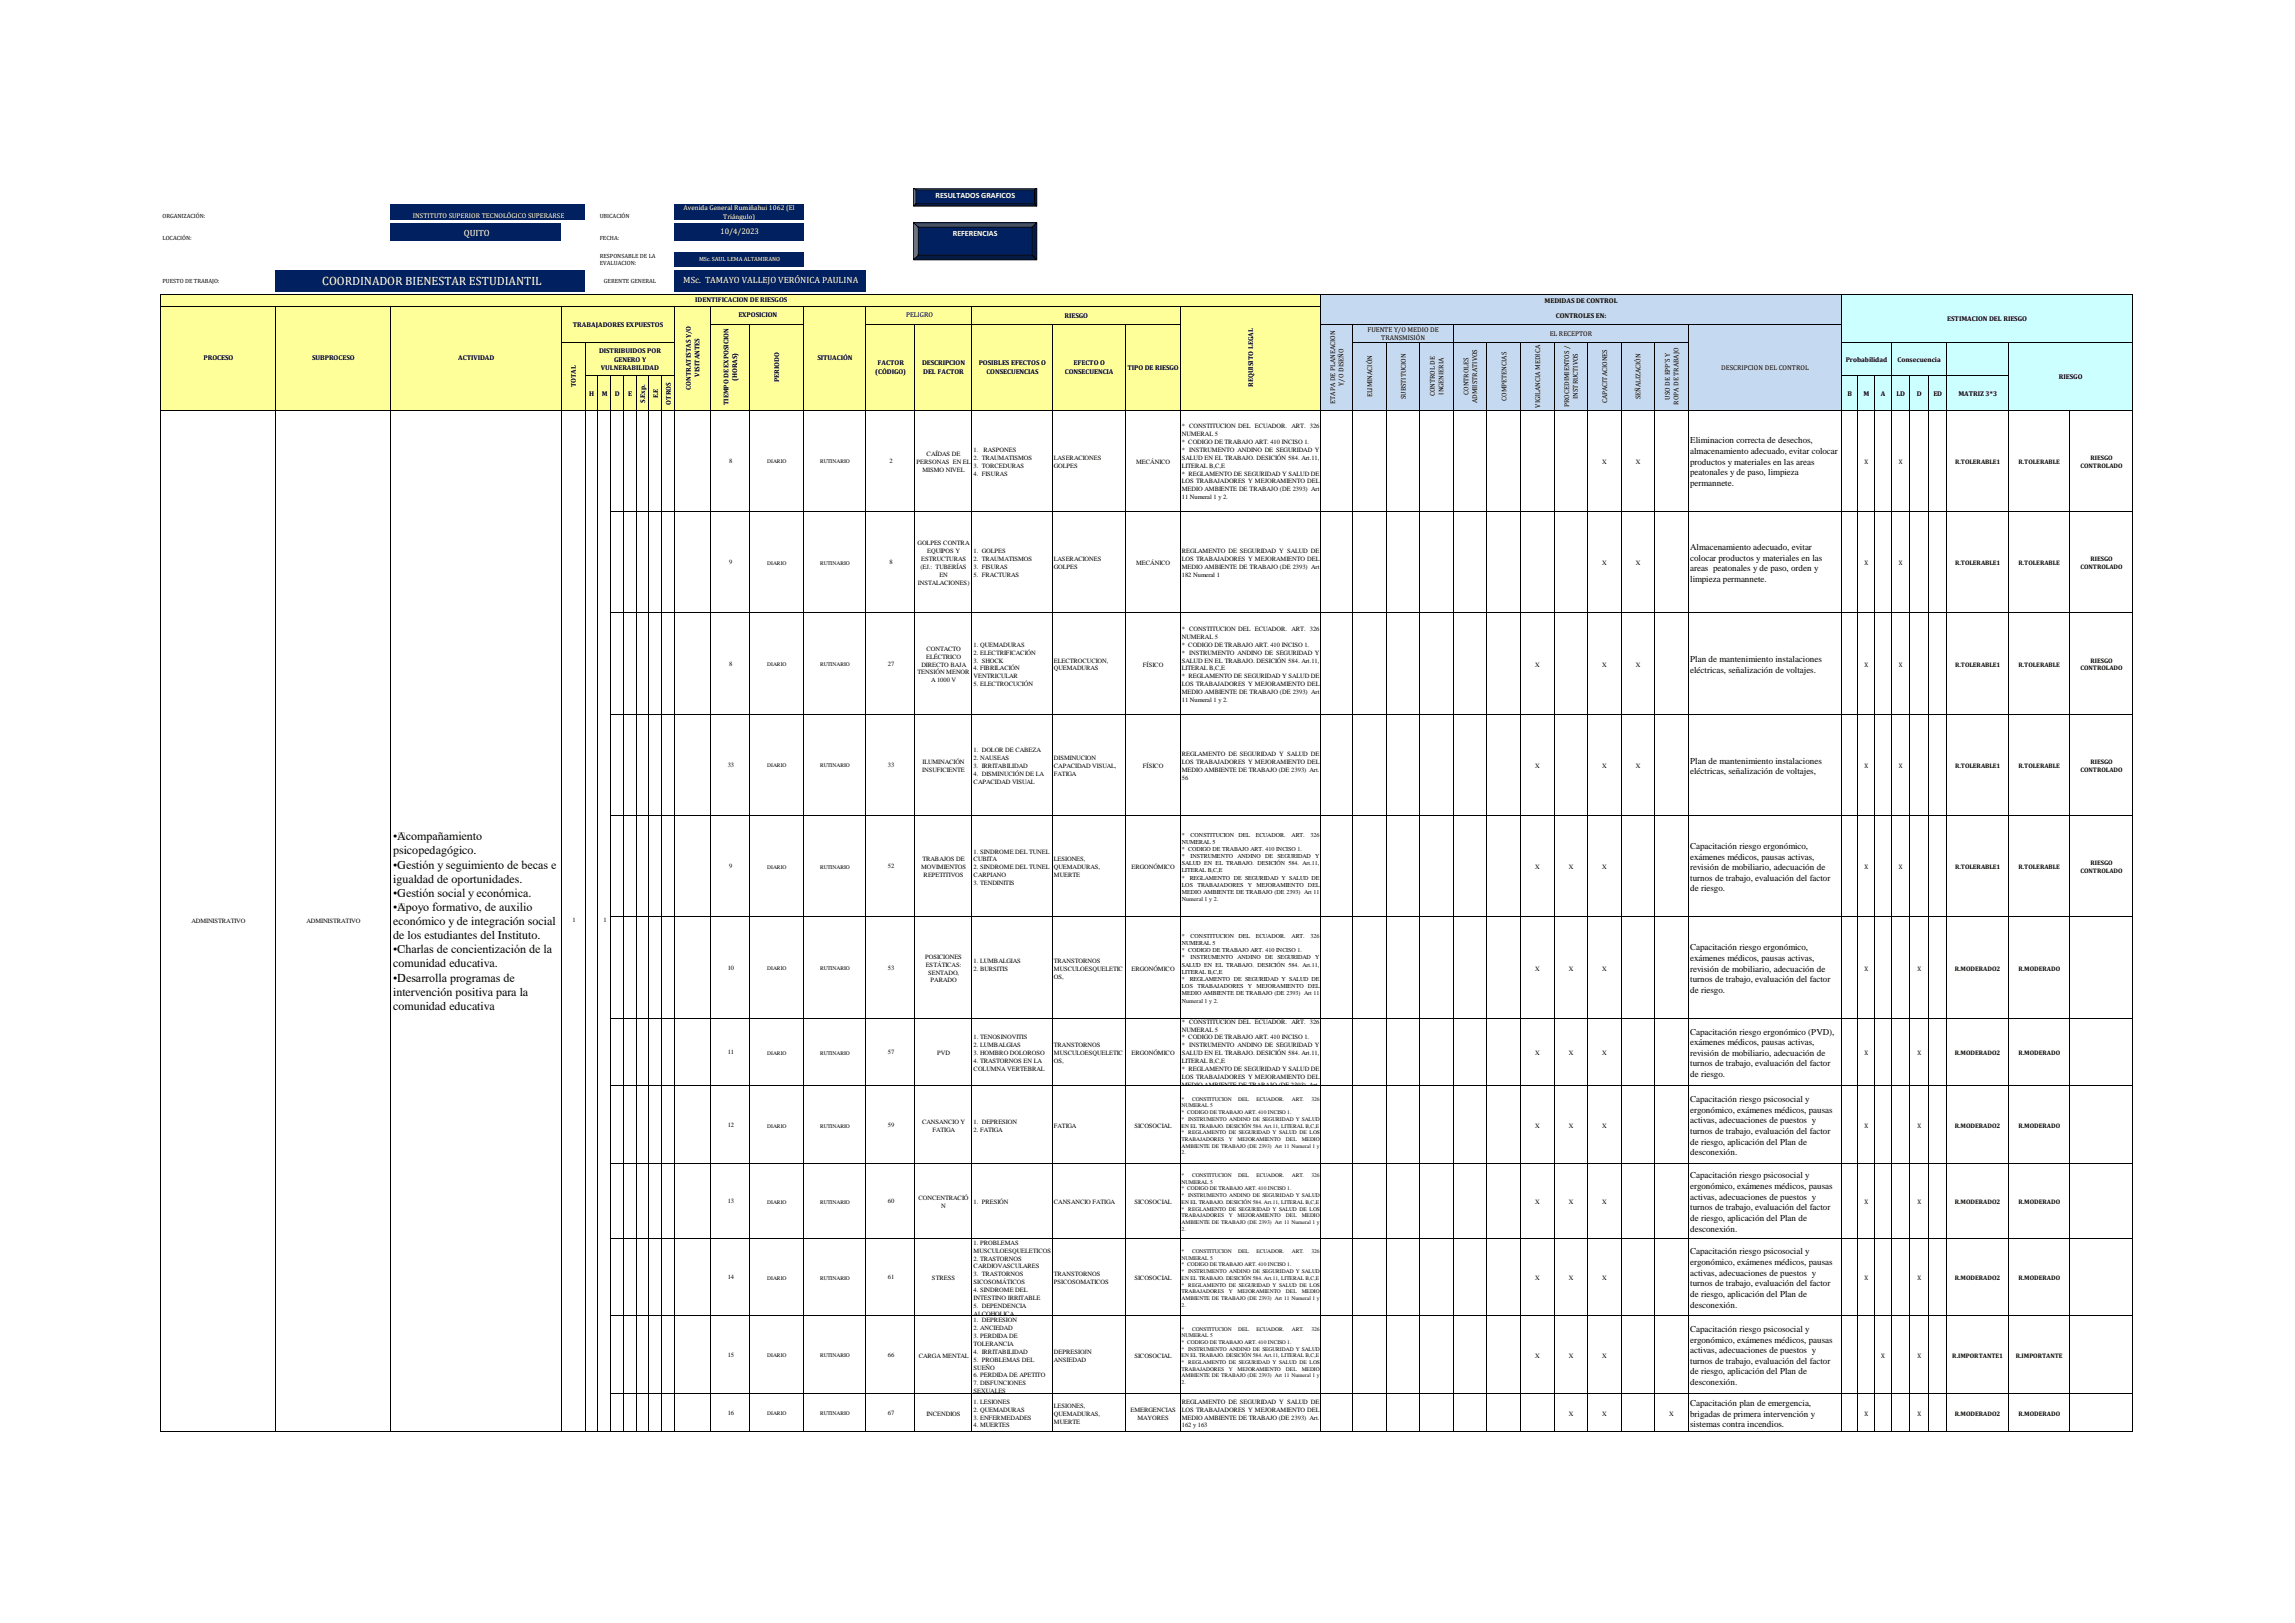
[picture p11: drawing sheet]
<svg xmlns="http://www.w3.org/2000/svg" width="420mm" height="297mm" viewBox="0 0 420 297" stroke-linecap="round" stroke-linejoin="round" font-family="sans-serif">
<defs><g id="words">
<text font-size="2.2" fill="#fff" x="59" y="52.2">COORDINADOR BIENESTAR ESTUDIANTIL</text>
<g font-size="2.2">
<text x="71.9" y="153.7">• Acompañamiento</text>
<text x="71.9" y="156.3">psicopedagógico.</text>
<text x="71.9" y="158.9">• Gestión y seguimiento de becas e</text>
<text x="71.9" y="161.5">igualdad de oportunidades.</text>
<text x="71.9" y="164.1">• Gestión social y económica.</text>
<text x="71.9" y="166.6">• Apoyo formativo, de auxilio</text>
<text x="71.9" y="169.2">económico y de integración social</text>
<text x="71.9" y="171.8">de los estudiantes del Instituto.</text>
<text x="71.9" y="174.4">• Charlas de concientización de la</text>
<text x="71.9" y="177">comunidad educativa.</text>
<text x="71.9" y="179.6">• Desarrolla programas de</text>
<text x="71.9" y="182.2">intervención positiva para la</text>
<text x="71.9" y="184.7">comunidad educativa</text>
</g>
<g font-size="1.7" fill="#fff">
<text x="84.9" y="43.1">QUITO</text>
<text x="125" y="51.9">MSc. TAMAYO VALLEJO VERÓNICA PAULINA</text>
</g>
<g font-size="1.7">
<text x="309.3" y="81.1">Eliminacion correcta de desechos,</text>
<text x="309.3" y="83.1">almacenamiento adecuado, evitar colocar</text>
<text x="309.3" y="85">productos y materiales en las areas</text>
<text x="309.3" y="87">peatonales y de paso, limpieza</text>
<text x="309.3" y="88.9">permannete.</text>
<text x="309.3" y="100.6">Almacenamiento adecuado, evitar</text>
<text x="309.3" y="102.6">colocar productos y materiales en las</text>
<text x="309.3" y="104.5">areas peatonales y de paso, orden y</text>
<text x="309.3" y="106.5">limpieza permannete.</text>
<text x="309.3" y="121.1">Plan de mantenimiento instalaciones</text>
<text x="309.3" y="123.1">eléctricas, señalización de voltajes.</text>
<text x="309.3" y="139.7">Plan de mantenimiento instalaciones</text>
<text x="309.3" y="141.6">eléctricas, señalización de voltajes,</text>
<text x="309.3" y="155.3">Capacitación riesgo ergonómico,</text>
<text x="309.3" y="157.3">exámenes médicos, pausas activas,</text>
<text x="309.3" y="159.2">revisión de mobiliario, adecuación de</text>
<text x="309.3" y="161.1">turnos de trabajo, evaluación del factor</text>
<text x="309.3" y="163.1">de riesgo.</text>
<text x="309.3" y="173.8">Capacitación riesgo ergonómico,</text>
<text x="309.3" y="175.8">exámenes médicos, pausas activas,</text>
<text x="309.3" y="177.7">revisión de mobiliario, adecuación de</text>
<text x="309.3" y="179.7">turnos de trabajo, evaluación del factor</text>
<text x="309.3" y="181.6">de riesgo.</text>
<text x="309.3" y="189.3">Capacitación riesgo ergonómico (PVD),</text>
<text x="309.3" y="191.2">exámenes médicos, pausas activas,</text>
<text x="309.3" y="193.2">revisión de mobiliario, adecuación de</text>
<text x="309.3" y="195.1">turnos de trabajo, evaluación del factor</text>
<text x="309.3" y="197.1">de riesgo.</text>
<text x="309.3" y="201.6">Capacitación riesgo psicosocial y</text>
<text x="309.3" y="203.6">ergonómico, exámenes médicos, pausas</text>
<text x="309.3" y="205.5">activas, adecuaciones de puestos y</text>
<text x="309.3" y="207.5">turnos de trabajo, evaluación del factor</text>
<text x="309.3" y="209.4">de riesgo, aplicación del Plan de</text>
<text x="309.3" y="211.4">desconexión.</text>
<text x="309.3" y="215.6">Capacitación riesgo psicosocial y</text>
<text x="309.3" y="217.5">ergonómico, exámenes médicos, pausas</text>
<text x="309.3" y="219.5">activas, adecuaciones de puestos y</text>
<text x="309.3" y="221.4">turnos de trabajo, evaluación del factor</text>
<text x="309.3" y="223.4">de riesgo, aplicación del Plan de</text>
<text x="309.3" y="225.3">desconexión.</text>
<text x="309.3" y="229.5">Capacitación riesgo psicosocial y</text>
<text x="309.3" y="231.4">ergonómico, exámenes médicos, pausas</text>
<text x="309.3" y="233.4">activas, adecuaciones de puestos y</text>
<text x="309.3" y="235.3">turnos de trabajo, evaluación del factor</text>
<text x="309.3" y="237.3">de riesgo, aplicación del Plan de</text>
<text x="309.3" y="239.2">desconexión.</text>
<text x="309.3" y="243.7">Capacitación riesgo psicosocial y</text>
<text x="309.3" y="245.6">ergonómico, exámenes médicos, pausas</text>
<text x="309.3" y="247.6">activas, adecuaciones de puestos y</text>
<text x="309.3" y="249.5">turnos de trabajo, evaluación del factor</text>
<text x="309.3" y="251.5">de riesgo, aplicación del Plan de</text>
<text x="309.3" y="253.4">desconexión.</text>
<text x="309.3" y="257.2">Capacitación plan de emergencia,</text>
<text x="309.3" y="259.2">brigadas de primera intervención y</text>
<text x="309.3" y="261.1">sistemas contra incendios.</text>
</g>
<g font-size="1.5" fill="#fff">
<text x="171.2" y="36.3">RESULTADOS GRAFICOS</text>
<text x="131.8" y="42.8">10/4/2023</text>
<text x="174.4" y="43.1">REFERENCIAS</text>
</g>
<g font-size="1.3" fill="#fff">
<text x="75.6" y="39.9">INSTITUTO SUPERIOR TECNOLÓGICO SUPERARSE</text>
<text x="125.1" y="38.4">Avenida General Rumiñahui 1062 (El</text>
<text x="132.4" y="40">Triángulo)</text>
</g>
<g font-size="1.3">
<text x="104.8" y="59.8">TRABAJADORES EXPUESTOS</text>
<text x="127.2" y="55.3">IDENTIFICACION DE RIESGOS</text>
<text x="135.1" y="58">EXPOSICION</text>
<text x="165.8" y="58">PELIGRO</text>
<text x="194.8" y="58.1">RIESGO</text>
<text x="282.6" y="55.4">MEDIDAS DE CONTROL</text>
<text x="284.7" y="58.1">CONTROLES EN:</text>
<text x="356.3" y="58.8">ESTIMACION DEL RIESGO</text>
<text x="37.3" y="65.9">PROCESO</text>
<text x="57.1" y="65.9">SUBPROCESO</text>
<text x="83.8" y="65.9">ACTIVIDAD</text>
<text x="109.6" y="64.6">DISTRIBUIDOS POR</text>
<text x="149.6" y="65.9">SITUACIÓN</text>
<text x="250.3" y="60.7">FUENTE Y/O MEDIO DE</text>
<text x="252.8" y="62.3">TRANSMISIÓN</text>
<text x="283.6" y="61.5">EL RECEPTOR</text>
<text x="105.4" y="70.8" transform="rotate(-90 105.4 70.8)">TOTAL</text>
<text x="109.9" y="67.7">VULNERABILIDAD</text>
<text x="112.4" y="66.1">GENERO Y</text>
<text x="126.4" y="71.3" transform="rotate(-90 126.4 71.3)">CONTRATISTAS Y/O</text>
<text x="128" y="68.9" transform="rotate(-90 128 68.9)">VISITANTES</text>
<text x="134.9" y="69.7" transform="rotate(-90 134.9 69.7)">(HORAS)</text>
<text x="142.6" y="69.9" transform="rotate(-90 142.6 69.9)">PERIODO</text>
<text x="160.2" y="68.4">(CÓDIGO)</text>
<text x="160.6" y="66.9">FACTOR</text>
<text x="168.7" y="66.9">DESCRIPCION</text>
<text x="168.9" y="68.4">DEL FACTOR</text>
<text x="179.1" y="66.9">POSIBLES EFECTOS O</text>
<text x="180.5" y="68.4">CONSECUENCIAS</text>
<text x="194.8" y="68.4">CONSECUENCIA</text>
<text x="196.4" y="66.9">EFECTO O</text>
<text x="206.3" y="67.6">TIPO DE RIESGO</text>
<text x="229.3" y="70.8" transform="rotate(-90 229.3 70.8)">REQUISITO LEGAL</text>
<text x="245.9" y="70.5" transform="rotate(-90 245.9 70.5)">Y/O DISEÑO</text>
<text x="314.9" y="67.6">DESCRIPCION DEL CONTROL</text>
<text x="337.7" y="66.1">Probabilidad</text>
<text x="347.2" y="66.1">Consecuencia</text>
<text x="376.8" y="69.3">RIESGO</text>
<text x="107.8" y="72.4">H</text>
<text x="110.1" y="72.4">M</text>
<text x="112.5" y="72.4">D</text>
<text x="114.9" y="72.4">E</text>
<text x="118.1" y="73.7" transform="rotate(-90 118.1 73.7)">S.Exp.</text>
<text x="120.4" y="72.9" transform="rotate(-90 120.4 72.9)">E.E</text>
<text x="122.7" y="74" transform="rotate(-90 122.7 74)">OTROS</text>
<text x="133.3" y="74.1" transform="rotate(-90 133.3 74.1)">TIEMPO DE EXPOSICION</text>
<text x="244.3" y="73.8" transform="rotate(-90 244.3 73.8)">ETAPA DE PLANEACION</text>
<text x="251.1" y="72.7" transform="rotate(-90 251.1 72.7)">ELIMINACIÓN</text>
<text x="257.2" y="73" transform="rotate(-90 257.2 73)">SUBSTITUCION</text>
<text x="262.6" y="72.5" transform="rotate(-90 262.6 72.5)">CONTROL DE</text>
<text x="264.1" y="72.2" transform="rotate(-90 264.1 72.2)">INGENIERIA</text>
<text x="268.7" y="72.2" transform="rotate(-90 268.7 72.2)">CONTROLES</text>
<text x="270.3" y="73.8" transform="rotate(-90 270.3 73.8)">ADMIISTRATIVOS</text>
<text x="275.7" y="73.3" transform="rotate(-90 275.7 73.3)">COMPETENCIAS</text>
<text x="281.8" y="74.6" transform="rotate(-90 281.8 74.6)">VIGILANCIA MEDICA</text>
<text x="287.1" y="74.4" transform="rotate(-90 287.1 74.4)">PROCEDIMIENTOS /</text>
<text x="288.7" y="73" transform="rotate(-90 288.7 73)">INSTRUCTIVOS</text>
<text x="294.1" y="73.8" transform="rotate(-90 294.1 73.8)">CAPACITACIONES</text>
<text x="300.2" y="73" transform="rotate(-90 300.2 73)">SEÑALIZACIÓN</text>
<text x="305.5" y="73.1" transform="rotate(-90 305.5 73.1)">USO DE EPP´S Y</text>
<text x="307.1" y="74.1" transform="rotate(-90 307.1 74.1)">ROPA DE TRABAJO</text>
<text x="338.1" y="72.4">B</text>
<text x="341" y="72.4">M</text>
<text x="344.2" y="72.4">A</text>
<text x="347" y="72.4">LD</text>
<text x="350.7" y="72.4">D</text>
<text x="353.8" y="72.4">ED</text>
<text x="358.3" y="72.4">MATRIZ 3*3</text>
</g>
<g font-size="1.2">
<text x="169.6" y="83.4">CAÍDAS DE</text>
<text x="178.2" y="82.7">1.</text>
<text x="179.9" y="82.7">RASPONES</text>
<text x="216.3" y="78.4">* CONSTITUCION DEL ECUADOR. ART. 326</text>
<text x="216.3" y="79.8">NUMERAL 5</text>
<text x="216.3" y="81.3">* CODIGO DE TRABAJO ART. 410 INCISO 1.</text>
<text x="216.3" y="82.7">* INSTRUMENTO ANDINO DE SEGURIDAD Y</text>
<text x="133.5" y="84.7">8</text>
<text x="162.7" y="84.7">2</text>
<text x="167.7" y="84.9">PERSONAS EN EL</text>
<text x="168.8" y="86.3">MISMO NIVEL</text>
<text x="178.2" y="84.1">2. TRAUMATISMOS</text>
<text x="178.2" y="85.6">3. TORCEDURAS</text>
<text x="178.2" y="87">4. FISURAS</text>
<text x="192.8" y="84.1">LASERACIONES</text>
<text x="192.8" y="85.6">GOLPES</text>
<text x="207.9" y="84.9">MECÁNICO</text>
<text x="216.3" y="84.1">SALUD EN EL TRABAJO. DESICIÓN 584. Art.11,</text>
<text x="216.3" y="85.6">LITERAL B,C,E</text>
<text x="216.3" y="87">* REGLAMENTO DE SEGURIDAD Y SALUD DE</text>
<text x="216.3" y="88.5">LOS TRABAJADORES Y MEJORAMIENTO DEL</text>
<text x="216.3" y="89.9">MEDIO AMBIENTE DE TRABAJO (DE 2393) Art</text>
<text x="293.2" y="84.9">X</text>
<text x="299.3" y="84.9">X</text>
<text x="341.2" y="84.9">X</text>
<text x="347.5" y="84.9">X</text>
<text x="357.8" y="84.9">R.TOLERABLE1</text>
<text x="369.4" y="84.9">R.TOLERABLE</text>
<text x="380.7" y="85.6">CONTROLADO</text>
<text x="382.5" y="84.1">RIESGO</text>
<text x="216.3" y="91.3">11 Numeral 1 y 2.</text>
<text x="167.9" y="99.8">GOLPES CONTRA</text>
<text x="169.6" y="101.2">EQUIPOS Y</text>
<text x="178.2" y="101.2">1. GOLPES</text>
<text x="216.3" y="101.2">REGLAMENTO DE SEGURIDAD Y SALUD DE</text>
<text x="133.5" y="103.2">9</text>
<text x="162.7" y="103.2">8</text>
<text x="168" y="107">INSTALACIONES)</text>
<text x="168.4" y="104.1">(EJ.: TUBERÍAS</text>
<text x="168.5" y="102.7">ESTRUCTURAS</text>
<text x="171.9" y="105.6">EN</text>
<text x="178.2" y="102.7">2. TRAUMATISMOS</text>
<text x="178.2" y="104.1">3. FISURAS</text>
<text x="178.2" y="105.6">5. FRACTURAS</text>
<text x="192.8" y="102.7">LASERACIONES</text>
<text x="192.8" y="104.1">GOLPES</text>
<text x="207.9" y="103.4">MECÁNICO</text>
<text x="216.3" y="102.7">LOS TRABAJADORES Y MEJORAMIENTO DEL</text>
<text x="216.3" y="104.1">MEDIO AMBIENTE DE TRABAJO (DE 2393) Art</text>
<text x="216.3" y="105.6">182 Numeral 1</text>
<text x="293.2" y="103.4">X</text>
<text x="299.3" y="103.4">X</text>
<text x="341.2" y="103.4">X</text>
<text x="347.5" y="103.4">X</text>
<text x="357.8" y="103.4">R.TOLERABLE1</text>
<text x="369.4" y="103.4">R.TOLERABLE</text>
<text x="380.7" y="104.1">CONTROLADO</text>
<text x="382.5" y="102.7">RIESGO</text>
<text x="169.5" y="119.1">CONTACTO</text>
<text x="178.2" y="118.3">1. QUEMADURAS</text>
<text x="178.2" y="119.8">2. ELECTRIFICACIÓN</text>
<text x="216.3" y="115.5">* CONSTITUCION DEL ECUADOR. ART. 326</text>
<text x="216.3" y="116.9">NUMERAL 5</text>
<text x="216.3" y="118.3">* CODIGO DE TRABAJO ART. 410 INCISO 1.</text>
<text x="216.3" y="119.8">* INSTRUMENTO ANDINO DE SEGURIDAD Y</text>
<text x="133.5" y="121.8">8</text>
<text x="162.5" y="121.8">27</text>
<text x="167.9" y="123.4">TENSIÓN MENOR</text>
<text x="168.6" y="121.9">DIRECTO BAJA</text>
<text x="169.5" y="120.5">ELÉCTRICO</text>
<text x="170.4" y="124.8">A 1000 V</text>
<text x="178.2" y="121.2">3. SHOCK</text>
<text x="178.2" y="122.7">4. FIBRILACIÓN</text>
<text x="178.2" y="124.1">VENTRICULAR</text>
<text x="178.2" y="125.5">5. ELECTROCUCIÓN</text>
<text x="192.8" y="121.2">ELECTROCUCION,</text>
<text x="192.8" y="122.7">QUEMADURAS</text>
<text x="209.1" y="121.9">FÍSICO</text>
<text x="216.3" y="121.2">SALUD EN EL TRABAJO. DESICIÓN 584. Art.11,</text>
<text x="216.3" y="122.7">LITERAL B,C,E</text>
<text x="216.3" y="124.1">* REGLAMENTO DE SEGURIDAD Y SALUD DE</text>
<text x="216.3" y="125.5">LOS TRABAJADORES Y MEJORAMIENTO DEL</text>
<text x="280.9" y="121.9">X</text>
<text x="293.2" y="121.9">X</text>
<text x="299.3" y="121.9">X</text>
<text x="341.2" y="121.9">X</text>
<text x="347.5" y="121.9">X</text>
<text x="357.8" y="121.9">R.TOLERABLE1</text>
<text x="369.4" y="121.9">R.TOLERABLE</text>
<text x="380.7" y="122.7">CONTROLADO</text>
<text x="382.5" y="121.2">RIESGO</text>
<text x="216.3" y="127">MEDIO AMBIENTE DE TRABAJO (DE 2393) Art</text>
<text x="216.3" y="128.4">11 Numeral 1 y 2.</text>
<text x="178.2" y="137.6">1. DOLOR DE CABEZA</text>
<text x="133.2" y="140.3">33</text>
<text x="162.5" y="140.3">33</text>
<text x="168.8" y="141.2">INSUFICIENTE</text>
<text x="168.8" y="139.8">ILUMINACIÓN</text>
<text x="178.2" y="139">2. NAUSEAS</text>
<text x="178.2" y="140.5">3. IRRITABILIDAD</text>
<text x="178.2" y="141.9">4. DISMINUCIÓN DE LA</text>
<text x="178.2" y="143.4">CAPACIDAD VISUAL</text>
<text x="192.8" y="139">DISMINUCION</text>
<text x="192.8" y="140.5">CAPACIDAD VISUAL,</text>
<text x="192.8" y="141.9">FATIGA</text>
<text x="209.1" y="140.5">FÍSICO</text>
<text x="216.3" y="138.3">REGLAMENTO DE SEGURIDAD Y SALUD DE</text>
<text x="216.3" y="139.8">LOS TRABAJADORES Y MEJORAMIENTO DEL</text>
<text x="216.3" y="141.2">MEDIO AMBIENTE DE TRABAJO (DE 2393) Art.</text>
<text x="216.3" y="142.6">56</text>
<text x="280.9" y="140.5">X</text>
<text x="293.2" y="140.5">X</text>
<text x="299.3" y="140.5">X</text>
<text x="341.2" y="140.5">X</text>
<text x="347.5" y="140.5">X</text>
<text x="357.8" y="140.5">R.TOLERABLE1</text>
<text x="369.4" y="140.5">R.TOLERABLE</text>
<text x="380.7" y="141.2">CONTROLADO</text>
<text x="382.5" y="139.8">RIESGO</text>
<text x="133.5" y="158.9">9</text>
<text x="162.5" y="158.9">52</text>
<text x="168.5" y="159">MOVIMIENTOS</text>
<text x="168.8" y="157.6">TRABAJOS DE</text>
<text x="169" y="160.5">REPETITIVOS</text>
<text x="178.2" y="156.2">1. SINDROME DEL TUNEL</text>
<text x="178.2" y="157.6">CUBITA</text>
<text x="178.2" y="159">2. SINDROME DEL TUNEL</text>
<text x="178.2" y="160.5">CARPIANO</text>
<text x="178.2" y="161.9">3. TENDINITIS</text>
<text x="192.8" y="157.6">LESIONES,</text>
<text x="192.8" y="159">QUEMADURAS,</text>
<text x="192.8" y="160.5">MUERTE</text>
<text x="207" y="159">ERGONÓMICO</text>
<text x="280.9" y="159">X</text>
<text x="287" y="159">X</text>
<text x="293.2" y="159">X</text>
<text x="341.2" y="159">X</text>
<text x="347.5" y="159">X</text>
<text x="357.8" y="159">R.TOLERABLE1</text>
<text x="369.4" y="159">R.TOLERABLE</text>
<text x="380.7" y="159.7">CONTROLADO</text>
<text x="382.5" y="158.3">RIESGO</text>
<text x="35" y="168.9">ADMINISTRATIVO</text>
<text x="56.1" y="168.9">ADMINISTRATIVO</text>
<text x="104.7" y="168.7">1</text>
<text x="110.4" y="168.7">1</text>
<text x="133.2" y="177.4">10</text>
<text x="162.5" y="177.4">53</text>
<text x="169.3" y="175.4">POSICIONES</text>
<text x="169.4" y="176.9">ESTÁTICAS:</text>
<text x="169.8" y="178.3">SENTADO,</text>
<text x="170.3" y="179.7">PARADO</text>
<text x="178.2" y="176.1">1. LUMBALGIAS</text>
<text x="178.2" y="177.6">2. BURSITIS</text>
<text x="192.8" y="176.1">TRANSTORNOS</text>
<text x="192.8" y="177.6">MUSCULOESQUELETIC</text>
<text x="192.8" y="179">OS,</text>
<text x="207" y="177.6">ERGONÓMICO</text>
<text x="280.9" y="177.6">X</text>
<text x="287" y="177.6">X</text>
<text x="293.2" y="177.6">X</text>
<text x="341.2" y="177.6">X</text>
<text x="350.9" y="177.6">X</text>
<text x="357.7" y="177.6">R.MODERADO2</text>
<text x="369.4" y="177.6">R.MODERADO</text>
<text x="178.2" y="190.1">1. TENOSINOVITIS</text>
<text x="178.2" y="191.6">2. LUMBALGIAS</text>
<text x="192.8" y="191.6">TRANSTORNOS</text>
<text x="216.3" y="187.3">* CONSTITUCION DEL ECUADOR. ART. 326</text>
<text x="216.3" y="188.7">NUMERAL 5</text>
<text x="216.3" y="190.2">* CODIGO DE TRABAJO ART. 410 INCISO 1.</text>
<text x="216.3" y="191.6">* INSTRUMENTO ANDINO DE SEGURIDAD Y</text>
<text x="133.2" y="192.8">11</text>
<text x="162.5" y="192.8">57</text>
<text x="171.5" y="193">PVD</text>
<text x="178.2" y="193">3. HOMBRO DOLOROSO</text>
<text x="178.2" y="194.4">4. TRASTORNOS EN LA</text>
<text x="178.2" y="195.9">COLUMNA VERTEBRAL</text>
<text x="192.8" y="193">MUSCULOESQUELETIC</text>
<text x="192.8" y="194.4">OS,</text>
<text x="207" y="193">ERGONÓMICO</text>
<text x="216.3" y="193">SALUD EN EL TRABAJO. DESICIÓN 584. Art.11,</text>
<text x="216.3" y="194.5">LITERAL B,C,E</text>
<text x="216.3" y="195.9">* REGLAMENTO DE SEGURIDAD Y SALUD DE</text>
<text x="216.3" y="197.4">LOS TRABAJADORES Y MEJORAMIENTO DEL</text>
<text x="280.9" y="193">X</text>
<text x="287" y="193">X</text>
<text x="293.2" y="193">X</text>
<text x="341.2" y="193">X</text>
<text x="350.9" y="193">X</text>
<text x="357.7" y="193">R.MODERADO2</text>
<text x="369.4" y="193">R.MODERADO</text>
<text x="216.3" y="198.8">MEDIO AMBIENTE DE TRABAJO (DE 2393) Art</text>
<text x="133.2" y="206.2">12</text>
<text x="162.5" y="206.2">59</text>
<text x="168.7" y="205.6">CANSANCIO Y</text>
<text x="170.6" y="207">FATIGA</text>
<text x="178.2" y="205.6">1. DEPRESION</text>
<text x="178.2" y="207">2. FATIGA</text>
<text x="192.8" y="206.3">FATIGA</text>
<text x="207.6" y="206.3">SICOSOCIAL</text>
<text x="280.9" y="206.3">X</text>
<text x="287" y="206.3">X</text>
<text x="293.2" y="206.3">X</text>
<text x="341.2" y="206.3">X</text>
<text x="350.9" y="206.3">X</text>
<text x="357.7" y="206.3">R.MODERADO2</text>
<text x="369.4" y="206.3">R.MODERADO</text>
<text x="133.2" y="220.1">13</text>
<text x="162.5" y="220.1">60</text>
<text x="168.1" y="219.6">CONCENTRACIÓ</text>
<text x="172.2" y="221">N</text>
<text x="178.2" y="220.3">1. PRESIÓN</text>
<text x="192.8" y="220.3">CANSANCIO FATIGA</text>
<text x="207.6" y="220.3">SICOSOCIAL</text>
<text x="280.9" y="220.3">X</text>
<text x="287" y="220.3">X</text>
<text x="293.2" y="220.3">X</text>
<text x="341.2" y="220.3">X</text>
<text x="350.9" y="220.3">X</text>
<text x="357.7" y="220.3">R.MODERADO2</text>
<text x="369.4" y="220.3">R.MODERADO</text>
<text x="178.2" y="227.7">1. PROBLEMAS</text>
<text x="178.2" y="229.2">MUSCULOESQUELETICOS</text>
<text x="178.2" y="230.6">2. TRASTORNOS</text>
<text x="178.2" y="232.1">CARDIOVASCULARES</text>
<text x="178.2" y="233.5">3. TRASTORNOS</text>
<text x="192.8" y="233.5">TRANSTORNOS</text>
<text x="133.2" y="234">14</text>
<text x="162.5" y="234">61</text>
<text x="170.5" y="234.2">STRESS</text>
<text x="178.2" y="234.9">SICOSOMÁTICOS</text>
<text x="178.2" y="236.4">4. SINDROME DEL</text>
<text x="178.2" y="237.8">INTESTINO IRRITABLE</text>
<text x="178.2" y="239.3">5. DEPENDENCIA</text>
<text x="192.8" y="234.9">PSICOSOMATICOS</text>
<text x="207.6" y="234.2">SICOSOCIAL</text>
<text x="280.9" y="234.2">X</text>
<text x="287" y="234.2">X</text>
<text x="293.2" y="234.2">X</text>
<text x="341.2" y="234.2">X</text>
<text x="350.9" y="234.2">X</text>
<text x="357.7" y="234.2">R.MODERADO2</text>
<text x="369.4" y="234.2">R.MODERADO</text>
<text x="178.2" y="240.7">ALCOHOLICA</text>
<text x="178.2" y="241.9">1. DEPRESION</text>
<text x="178.2" y="243.4">2. ANCIEDAD</text>
<text x="178.2" y="244.8">3. PERDIDA DE</text>
<text x="133.2" y="248.2">15</text>
<text x="162.5" y="248.2">66</text>
<text x="168.1" y="248.4">CARGA MENTAL</text>
<text x="178.2" y="246.3">TOLERANCIA</text>
<text x="178.2" y="247.7">4. IRRITABILIDAD</text>
<text x="178.2" y="249.1">5. PROBLEMAS DEL</text>
<text x="178.2" y="250.6">SUEÑO</text>
<text x="192.8" y="247.6">DEPRESIOJN</text>
<text x="192.8" y="249.1">ANSIEDAD</text>
<text x="207.6" y="248.4">SICOSOCIAL</text>
<text x="280.9" y="248.4">X</text>
<text x="287" y="248.4">X</text>
<text x="293.2" y="248.4">X</text>
<text x="344.2" y="248.4">X</text>
<text x="350.9" y="248.4">X</text>
<text x="357.2" y="248.4">R.IMPORTANTE1</text>
<text x="368.8" y="248.4">R.IMPORTANTE</text>
<text x="178.2" y="252">6. PERDIDA DE APETITO</text>
<text x="178.2" y="253.4">7. DISFUNCIONES</text>
<text x="178.2" y="254.9">SEXUALES</text>
<text x="178.2" y="256.8">1. LESIONES</text>
<text x="192.8" y="257.6">LESIONES,</text>
<text x="216.3" y="256.8">REGLAMENTO DE SEGURIDAD Y SALUD DE</text>
<text x="133.2" y="258.8">16</text>
<text x="162.5" y="258.8">67</text>
<text x="169.5" y="259">INCENDIOS</text>
<text x="178.2" y="258.3">2. QUEMADURAS</text>
<text x="178.2" y="259.7">3. ENFERMEDADES</text>
<text x="178.2" y="261.2">4. MUERTES</text>
<text x="192.8" y="259">QUEMADURAS,</text>
<text x="192.8" y="260.4">MUERTE</text>
<text x="206.9" y="258.3">EMERGENCIAS</text>
<text x="208.1" y="259.7">MAYORES</text>
<text x="216.3" y="258.3">LOS TRABAJADORES Y MEJORAMIENTO DEL</text>
<text x="216.3" y="259.7">MEDIO AMBIENTE DE TRABAJO (DE 2393) Art.</text>
<text x="216.3" y="261.2">162 y 163</text>
<text x="287" y="259">X</text>
<text x="293.2" y="259">X</text>
<text x="305.5" y="259">X</text>
<text x="341.2" y="259">X</text>
<text x="350.9" y="259">X</text>
<text x="357.7" y="259">R.MODERADO2</text>
<text x="369.4" y="259">R.MODERADO</text>
</g>
<g font-size="1.1">
<text x="29.7" y="39.9">ORGANIZACIÓN:</text>
<text x="109.7" y="39.9">UBICACIÓN</text>
<text x="29.7" y="43.9">LOCACIÓN:</text>
<text x="109.7" y="43.9">FECHA:</text>
<text x="109.7" y="47.3">RESPONSABLE DE LA</text>
<text x="29.7" y="51.8">PUESTO DE TRABAJO:</text>
<text x="109.7" y="48.6">EVALUACION:</text>
<text x="110.5" y="51.8">GERENTE GENERAL</text>
<text x="216.3" y="153.1">*</text>
<text x="216.3" y="154.4">NUMERAL 5</text>
<text x="216.3" y="155.7">* CODIGO DE TRABAJO ART. 410 INCISO 1.</text>
<text x="217.9" y="153.1">CONSTITUCION</text>
<text x="226.6" y="153.1">DEL</text>
<text x="229.8" y="153.1">ECUADOR.</text>
<text x="236.3" y="153.1">ART.</text>
<text x="239.8" y="153.1">326</text>
<text x="216.3" y="157">*</text>
<text x="216.3" y="158.3">SALUD EN EL TRABAJO. DESICIÓN 584. Art.11,</text>
<text x="216.3" y="159.6">LITERAL B,C,E</text>
<text x="216.3" y="160.9">*</text>
<text x="217.7" y="160.9">REGLAMENTO DE SEGURIDAD Y SALUD DE</text>
<text x="217.9" y="157">INSTRUMENTO</text>
<text x="226.4" y="157">ANDINO</text>
<text x="231.5" y="157">DE SEGURIDAD</text>
<text x="240.6" y="157">Y</text>
<text x="216.3" y="162.2">LOS</text>
<text x="216.3" y="163.6">MEDIO AMBIENTE DE TRABAJO (DE 2393) Art 11</text>
<text x="216.3" y="164.9">Numeral 1 y 2.</text>
<text x="219.1" y="162.2">TRABAJADORES</text>
<text x="228.3" y="162.2">Y</text>
<text x="229.9" y="162.2">MEJORAMIENTO</text>
<text x="239.3" y="162.2">DEL</text>
<text x="216.3" y="171.6">*</text>
<text x="216.3" y="172.9">NUMERAL 5</text>
<text x="217.9" y="171.6">CONSTITUCION</text>
<text x="226.6" y="171.6">DEL</text>
<text x="229.8" y="171.6">ECUADOR.</text>
<text x="236.3" y="171.6">ART.</text>
<text x="239.8" y="171.6">326</text>
<text x="216.3" y="174.2">* CODIGO DE TRABAJO ART. 410 INCISO 1.</text>
<text x="216.3" y="175.5">*</text>
<text x="216.3" y="176.9">SALUD EN EL TRABAJO. DESICIÓN 584. Art.11,</text>
<text x="216.3" y="178.2">LITERAL B,C,E</text>
<text x="216.3" y="179.5">*</text>
<text x="217.7" y="179.5">REGLAMENTO DE SEGURIDAD Y SALUD DE</text>
<text x="217.9" y="175.5">INSTRUMENTO</text>
<text x="226.4" y="175.5">ANDINO</text>
<text x="231.5" y="175.5">DE SEGURIDAD</text>
<text x="240.6" y="175.5">Y</text>
<text x="216.3" y="180.8">LOS</text>
<text x="216.3" y="182.1">MEDIO AMBIENTE DE TRABAJO (DE 2393) Art 11</text>
<text x="216.3" y="183.4">Numeral 1 y 2.</text>
<text x="219.1" y="180.8">TRABAJADORES</text>
<text x="228.3" y="180.8">Y</text>
<text x="229.9" y="180.8">MEJORAMIENTO</text>
<text x="239.3" y="180.8">DEL</text>
</g>
<text font-size="1.1" fill="#fff" x="127.9" y="47.8">MSc. SAUL LEMA ALTAMIRANO</text>
<g font-size="1">
<text x="140.4" y="84.8">DIARIO</text>
<text x="150" y="84.8">RUTINARIO</text>
<text x="140.4" y="103.3">DIARIO</text>
<text x="150" y="103.3">RUTINARIO</text>
<text x="140.4" y="121.9">DIARIO</text>
<text x="150" y="121.9">RUTINARIO</text>
<text x="140.4" y="140.4">DIARIO</text>
<text x="150" y="140.4">RUTINARIO</text>
<text x="140.4" y="158.9">DIARIO</text>
<text x="150" y="158.9">RUTINARIO</text>
<text x="140.4" y="177.5">DIARIO</text>
<text x="150" y="177.5">RUTINARIO</text>
<text x="140.4" y="192.9">DIARIO</text>
<text x="150" y="192.9">RUTINARIO</text>
<text x="216.2" y="201.4">*</text>
<text x="216.2" y="202.6">NUMERAL 5</text>
<text x="216.2" y="203.8">* CODIGO DE TRABAJO ART. 410 INCISO 1.</text>
<text x="218.1" y="201.4">CONSTITUCION</text>
<text x="226.6" y="201.4">DEL</text>
<text x="229.9" y="201.4">ECUADOR.</text>
<text x="236.4" y="201.4">ART.</text>
<text x="240" y="201.4">326</text>
<text x="140.4" y="206.3">DIARIO</text>
<text x="150" y="206.3">RUTINARIO</text>
<text x="216.2" y="205.1">* INSTRUMENTO ANDINO DE SEGURIDAD Y SALUD</text>
<text x="216.2" y="206.3">EN EL TRABAJO. DESICIÓN 584. Art.11, LITERAL B,C,E</text>
<text x="216.2" y="207.5">*</text>
<text x="216.2" y="208.7">TRABAJADORES</text>
<text x="216.2" y="210">AMBIENTE DE TRABAJO (DE 2393) Art 11 Numeral 1 y</text>
<text x="217.4" y="207.5">REGLAMENTO DE SEGURIDAD Y SALUD DE LOS</text>
<text x="224.9" y="208.7">Y</text>
<text x="226.5" y="208.7">MEJORAMIENTO</text>
<text x="235.3" y="208.7">DEL</text>
<text x="238.2" y="208.7">MEDIO</text>
<text x="216.2" y="211.2">2.</text>
<text x="216.2" y="215.3">*</text>
<text x="218.1" y="215.3">CONSTITUCION</text>
<text x="226.6" y="215.3">DEL</text>
<text x="229.9" y="215.3">ECUADOR.</text>
<text x="236.4" y="215.3">ART.</text>
<text x="240" y="215.3">326</text>
<text x="140.4" y="220.3">DIARIO</text>
<text x="150" y="220.3">RUTINARIO</text>
<text x="216.2" y="216.6">NUMERAL 5</text>
<text x="216.2" y="217.8">* CODIGO DE TRABAJO ART. 410 INCISO 1.</text>
<text x="216.2" y="219">* INSTRUMENTO ANDINO DE SEGURIDAD Y SALUD</text>
<text x="216.2" y="220.3">EN EL TRABAJO. DESICIÓN 584. Art.11, LITERAL B,C,E</text>
<text x="216.2" y="221.5">*</text>
<text x="217.4" y="221.5">REGLAMENTO DE SEGURIDAD Y SALUD DE LOS</text>
<text x="216.2" y="222.7">TRABAJADORES</text>
<text x="216.2" y="223.9">AMBIENTE DE TRABAJO (DE 2393) Art 11 Numeral 1 y</text>
<text x="216.2" y="225.2">2.</text>
<text x="224.9" y="222.7">Y</text>
<text x="226.5" y="222.7">MEJORAMIENTO</text>
<text x="235.3" y="222.7">DEL</text>
<text x="238.2" y="222.7">MEDIO</text>
<text x="216.2" y="229.2">*</text>
<text x="216.2" y="230.5">NUMERAL 5</text>
<text x="216.2" y="231.7">* CODIGO DE TRABAJO ART. 410 INCISO 1.</text>
<text x="216.2" y="232.9">* INSTRUMENTO ANDINO DE SEGURIDAD Y SALUD</text>
<text x="218.1" y="229.2">CONSTITUCION</text>
<text x="226.6" y="229.2">DEL</text>
<text x="229.9" y="229.2">ECUADOR.</text>
<text x="236.4" y="229.2">ART.</text>
<text x="240" y="229.2">326</text>
<text x="140.4" y="234.1">DIARIO</text>
<text x="150" y="234.1">RUTINARIO</text>
<text x="216.2" y="234.1">EN EL TRABAJO. DESICIÓN 584. Art.11, LITERAL B,C,E</text>
<text x="216.2" y="235.4">*</text>
<text x="216.2" y="236.6">TRABAJADORES</text>
<text x="216.2" y="237.8">AMBIENTE DE TRABAJO (DE 2393) Art 11 Numeral 1 y</text>
<text x="216.2" y="239.1">2.</text>
<text x="217.4" y="235.4">REGLAMENTO DE SEGURIDAD Y SALUD DE LOS</text>
<text x="224.9" y="236.6">Y</text>
<text x="226.5" y="236.6">MEJORAMIENTO</text>
<text x="235.3" y="236.6">DEL</text>
<text x="238.2" y="236.6">MEDIO</text>
<text x="216.2" y="243.4">*</text>
<text x="216.2" y="244.6">NUMERAL 5</text>
<text x="216.2" y="245.9">* CODIGO DE TRABAJO ART. 410 INCISO 1.</text>
<text x="218.1" y="243.4">CONSTITUCION</text>
<text x="226.6" y="243.4">DEL</text>
<text x="229.9" y="243.4">ECUADOR.</text>
<text x="236.4" y="243.4">ART.</text>
<text x="240" y="243.4">326</text>
<text x="140.4" y="248.3">DIARIO</text>
<text x="150" y="248.3">RUTINARIO</text>
<text x="216.2" y="247.1">* INSTRUMENTO ANDINO DE SEGURIDAD Y SALUD</text>
<text x="216.2" y="248.3">EN EL TRABAJO. DESICIÓN 584. Art.11, LITERAL B,C,E</text>
<text x="216.2" y="249.6">*</text>
<text x="216.2" y="250.8">TRABAJADORES</text>
<text x="217.4" y="249.6">REGLAMENTO DE SEGURIDAD Y SALUD DE LOS</text>
<text x="224.9" y="250.8">Y</text>
<text x="226.5" y="250.8">MEJORAMIENTO</text>
<text x="235.3" y="250.8">DEL</text>
<text x="238.2" y="250.8">MEDIO</text>
<text x="216.2" y="252">AMBIENTE DE TRABAJO (DE 2393) Art 11 Numeral 1 y</text>
<text x="216.2" y="253.2">2.</text>
<text x="140.4" y="258.9">DIARIO</text>
<text x="150" y="258.9">RUTINARIO</text>
</g>
</g></defs>
<g fill="#002060">
<path d="M71.5 37.4h35.6v2.8h-35.6z" fill-rule="evenodd"/>
<path d="M123.4 37.4h23.6v2.8h-23.6z" fill-rule="evenodd"/>
<path d="M71.5 40.9h31.2v3.3h-31.2z" fill-rule="evenodd"/>
<path d="M123.4 40.9h23.6v3.3h-23.6z" fill-rule="evenodd"/>
<path d="M123.4 46.2h23.6v2.7h-23.6z" fill-rule="evenodd"/>
<path d="M50.4 49.5h56.7v3.9h-56.7z" fill-rule="evenodd"/>
<path d="M123.4 49.5h35.1v3.9h-35.1z" fill-rule="evenodd"/>
</g>
<path d="M29.5 53.9h212.2v21.1h-212.2z" fill-rule="evenodd" fill="#ff9"/>
<path d="M241.6 53.9h95.3v21.1h-95.3z" fill-rule="evenodd" fill="#c5d9f1"/>
<path d="M336.9 53.9h53.4v21.1h-53.4z" fill-rule="evenodd" fill="#cff"/>
<g fill="none" stroke="#000" stroke-width=".18">
<path d="M29.4 53.9v208.1l360.9-.1-.1-207.9h-360.8M29.4 56h212.3M50.4 56v206M71.5 56v206M102.7 56v206M123.4 56v206M130 56v206M130.1 59.4h16.9M137.2 59.4v202.6M147 56v206M158.5 56v206M158.5 59.4h57.5"/>
<path d="M167.4 59.4v202.6M177.8 56v206M192.5 59.4v202.6M205.9 59.4v202.6M215.9 56v206M241.6 54v208M241.7 59.4h95.2M247.5 59.4v202.6M265.9 59.4v202.6M308.9 59.4v202.6M336.9 54v208M29.4 75h360.9"/>
<path d="M102.7 62.7h20.7M107.1 62.8v199.2M107.1 68.7h16.3M109.4 68.8v193.2M111.7 68.8v193.2M114.1 68.8v193.2M116.4 68.8v193.2M118.7 68.8v193.2M121.1 68.8v193.2M247.5 62.7h61.4M253.7 62.8v199.2M259.8 62.8v199.2"/>
<path d="M272.1 62.8v199.2M278.2 62.8v199.2M284.4 62.8v199.2M290.5 62.8v199.2M296.6 62.8v199.2M302.8 62.8v199.2M336.9 62.7h53.4M336.9 68.7h30.6M340 68.8v193.2M343 68.8v193.2M346 62.8v199.2M349.4 68.8v193.2"/>
<path d="M352.8 68.8v193.2M356.2 62.8v199.2M367.5 62.8v199.2M378.7 75v187M111.8 93.6h278.5M111.8 112.1h278.5M111.8 130.6h278.5M111.8 149.2h278.5M111.8 167.7h278.5M111.8 186.3h278.5M111.8 198.6h278.5M111.8 213h278.5"/>
<path d="M111.8 226.5h278.5M111.8 240.7h278.5M111.8 254.9h278.5"/>
</g>
<path d="M167.6 34.7h21.7v2.6h-21.7z" fill-rule="evenodd" fill="#002060"/>
<path d="M167.2 34.6h22.5" fill="none" stroke="#324c7f" stroke-width=".25"/>
<path d="M167.2 37.5h22.5" fill="none" stroke="#001a4d" stroke-width=".42"/>
<path d="M167.4 34.5v3.2" fill="none" stroke="#6679a0" stroke-width=".42"/>
<path d="M189.5 34.5v3.2" fill="none" stroke="#00133a" stroke-width=".42"/>
<path d="M167.2 34.5v3.2h22.5v-3.2M167.3 34.5l.3 .2M167.6 34.7h21.7v2.6h-21.7zM167.6 37.3l-.4 .4M189.3 37.3l.4 .4M189.5 34.5l-.2 .2" fill="none" stroke="#000" stroke-width=".18"/>
<path d="M168 41.6h20.9v5.1h-20.9z" fill-rule="evenodd" fill="#002060"/>
<path d="M167.2 40.7h22.5l-.8 .9h-20.9z" fill-rule="evenodd" fill="#324c7f"/>
<path d="M167.2 47.5l.8-.8h20.9l.8 .8z" fill-rule="evenodd" fill="#001a4d"/>
<path d="M167.2 40.7l.8 .9v5.1l-.8 .8z" fill-rule="evenodd" fill="#6679a0"/>
<path d="M188.9 41.6l.8-.9v6.8l-.8-.8z" fill-rule="evenodd" fill="#00133a"/>
<path d="M167.2 40.7h22.5v6.8h-22.5zM167.2 40.7l.8 .9M168 41.6h20.9v5.1h-20.9zM168 46.7l-.8 .8M188.9 46.7l.8 .8M189.7 40.7l-.8 .9" fill="none" stroke="#000" stroke-width=".18"/>
<use href="#words"/>
</svg>
